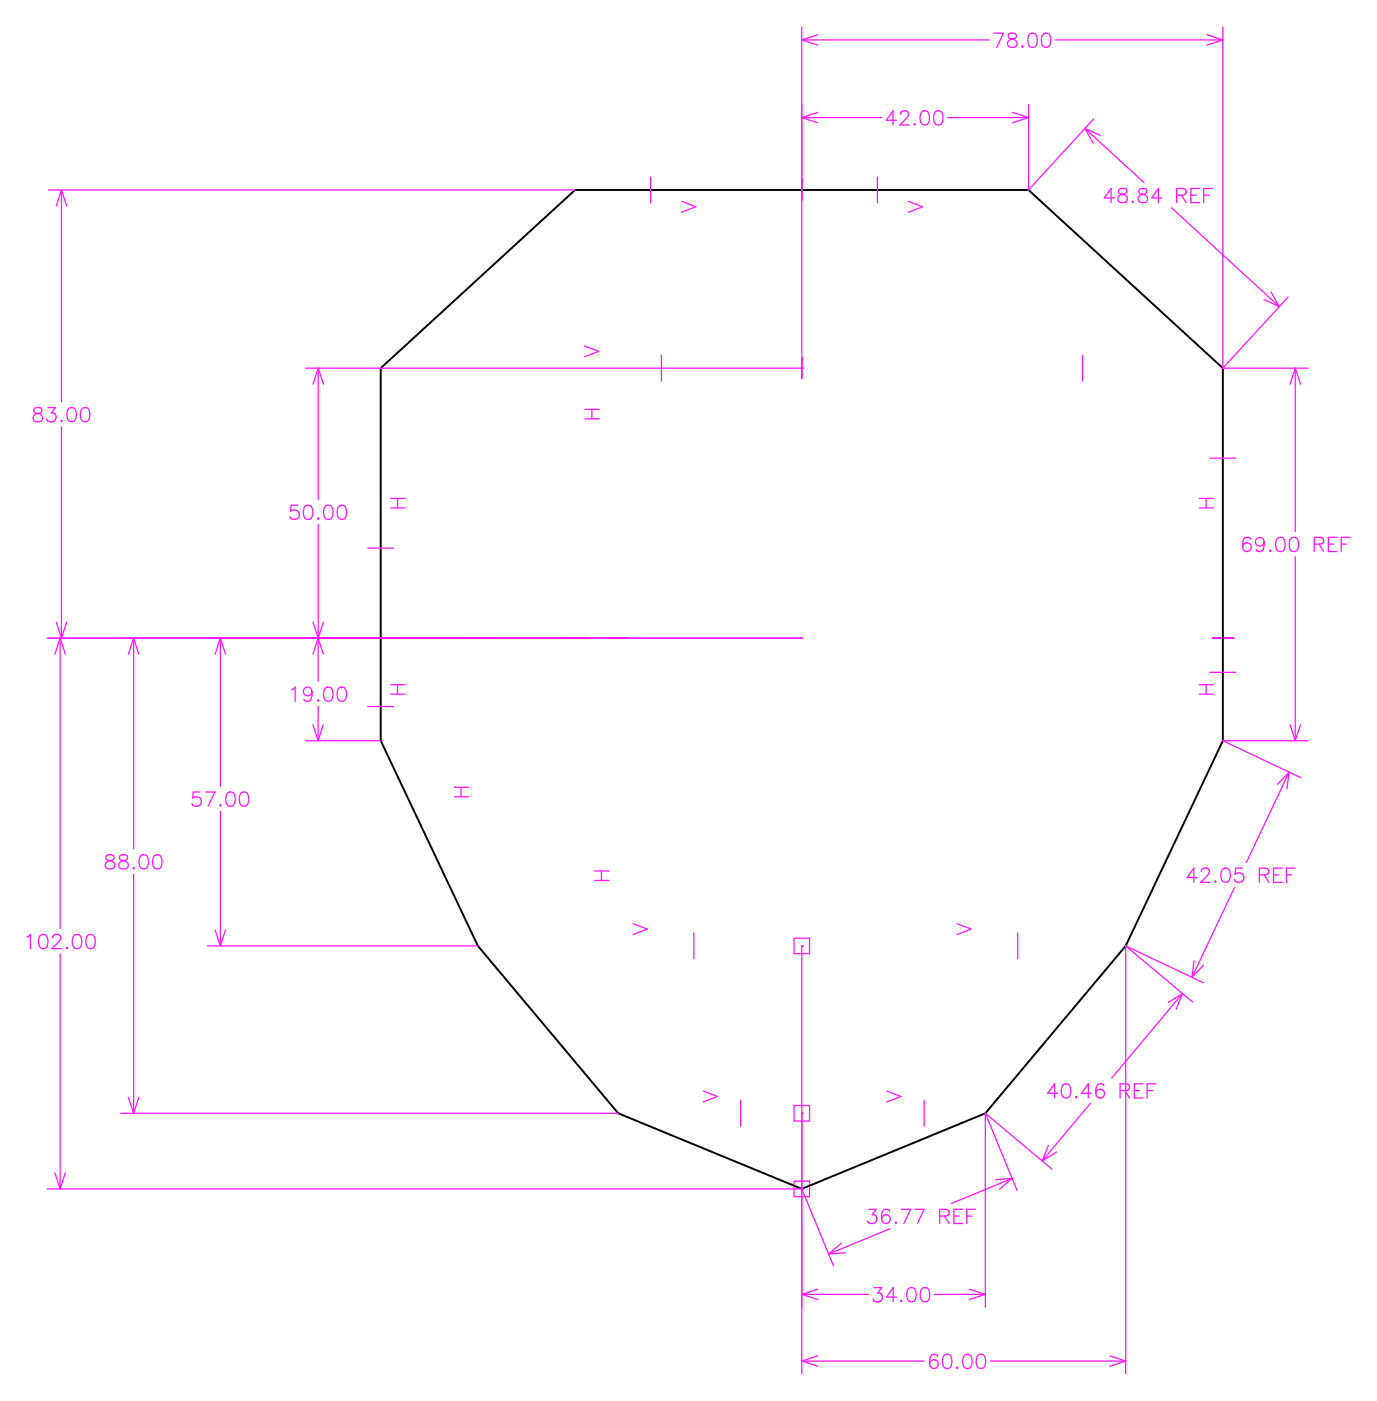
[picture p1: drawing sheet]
<svg xmlns="http://www.w3.org/2000/svg" width="255mm" height="259mm" viewBox="0 0 255 259" stroke-linecap="round" stroke-linejoin="round" font-family="sans-serif">
<g fill="none" stroke="#ff19ff" stroke-width=".24">
<path d="M148.5 5v63.2M148.5 7.4h34.8M148.5 7.4l3 1M151.5 6.4l-3 1M184.1 6.1h1.8l-1.3 2.7M186.9 6.3a.53 .53 0 0 0 .2 .8 1.09 1.09 0 0 1 1.3 1.2 .91 .91 0 0 1-1 .5 .91 .91 0 0 1-.8-.9 1.21 1.21 0 0 1 1.3-.8 .53 .53 0 0 0 .2-.8l-.3-.2zM189.4 8.5l.1 .1-.1 .2-.1-.2zM190.5 19.4v15.8M190.8 6.3a.85 .85 0 0 1 1.2 .3 2.17 2.17 0 0 1-.2 2 .85 .85 0 0 1-1.3-.3 2.17 2.17 0 0 1 .3-2zM193.3 6.3a.85 .85 0 0 1 1.2 .3 2.17 2.17 0 0 1-.2 2 .85 .85 0 0 1-1.3-.3 2.17 2.17 0 0 1 .3-2zM195.5 7.4h31M223.6 6.4l2.9 1"/>
<path d="M226.5 5v63.2M226.5 7.4l-2.9 1M9 35.2h97.5M11.4 35.2v39.2M11.4 35.2l-1 2.9M11.4 35.2l.9 2.9M106.5 35.2h.1M120.5 32.8v4.8M126.3 37.3l2.6 1-2.6 1M148.5 35.2h.1M148.5 33.3h.1M148.5 33.3v3.8z"/>
<path d="M148.5 21.8h14.8M148.5 21.8l3 .9M151.5 20.8l-3 1M162.5 32.8v4.8M166 22.3h-1.8l1.2-1.8v2.6M166.8 21.1l.2-.5 .8-.1a.64 .64 0 0 1 .4 1l-1.5 1.6h1.7M168.3 37.3l2.6 1-2.6 1M169.3 23l.1-.1 .2 .1-.2 .1zM170.8 20.6a.85 .85 0 0 1 1.3 .4 2.18 2.18 0 0 1-.3 2 .85 .85 0 0 1-1.2-.4 2.17 2.17 0 0 1 .2-2zM173.3 20.6a.85 .85 0 0 1 1.3 .4 2.17 2.17 0 0 1-.3 2 .85 .85 0 0 1-1.2-.4 2.17 2.17 0 0 1 .2-2zM175.5 21.8h15M187.6 20.8l2.9 1"/>
<path d="M190.5 35.2h.1M190.5 21.8l-2.9 .9M201 23.8l10.9 10M201 23.8l1.5 2.7M201 23.8l2.8 1.3M202.6 22l-12.1 13.2M206.4 36.7h-1.8l1.2-1.8v2.6M207.3 35a.53 .53 0 0 0 .3 .9 1.09 1.09 0 0 1 1.2 1.1 .91 .91 0 0 1-1 .6 .91 .91 0 0 1-.7-.9 1.21 1.21 0 0 1 1.2-.8 .53 .53 0 0 0 .3-.9l-.4-.1zM209.7 37.4l.1-.1 .2 .1-.2 .1zM211.1 35a.53 .53 0 0 0 .2 .9 1.09 1.09 0 0 1 1.3 1.1 .91 .91 0 0 1-1 .6 .91 .91 0 0 1-.8-.9 1.21 1.21 0 0 1 1.3-.8 .53 .53 0 0 0 .2-.9l-.3-.1zM215.2 36.7h-1.9l1.3-1.8v2.6M217 38.5l20 18.3"/>
<path d="M218 36.2h1.1l.4-.2a.61 .61 0 0 0 0-1l-.4-.1h-1.1v2.6M218.8 36.2l.9 1.3M220.6 36.2h1M222.2 34.9h-1.6v2.6h1.6M223 36.2h1M224.6 34.9h-1.6v2.6M234.1 55.5l2.9 1.3M235.4 54.1l1.6 2.7M238.6 55l-12.1 13.2M6.4 75.6a.53 .53 0 0 0 .2 .9 1.09 1.09 0 0 1 1.3 1.1 .91 .91 0 0 1-1 .5 .91 .91 0 0 1-.8-.9 1.21 1.21 0 0 1 1.3-.7 .53 .53 0 0 0 .2-.9l-.3-.1zM8.9 75.5h1.4l-.8 1a.84 .84 0 0 1 .9 1 .84 .84 0 0 1-1.1 .6l-.4-.1-.3-.4M11.4 77.9l.1 .1-.1 .1-.1-.1z"/>
<path d="M11.4 79.1v39.1M12.8 75.6a.85 .85 0 0 1 1.2 .4 2.17 2.17 0 0 1-.2 2 .85 .85 0 0 1-1.3-.4 2.17 2.17 0 0 1 .3-2zM15.3 75.6a.85 .85 0 0 1 1.2 .4 2.17 2.17 0 0 1-.2 2 .85 .85 0 0 1-1.3-.4 2.17 2.17 0 0 1 .3-2zM56.5 68.2h92M58.9 68.2v24.3M58.9 68.2l1 2.9M58.9 68.2l-.9 2.9M70.5 68.2h.1M108.3 64.1l2.6 1-2.6 1M108.4 77.6h2.6M108.4 75.8h2.6M109.6 75.8v1.8"/>
<path d="M122.5 65.8v4.8M148.5 66.3h.1M148.5 66.3v3.8zM148.5 68.2h.1M200.5 65.8v4.8M226.5 68.2h.1M226.5 68.2h15.8M239.9 68.2v30.2M239.9 68.2l-.9 2.9M239.9 68.2l1 2.9M55.2 93.6h-1.3l-.1 1.1a.93 .93 0 0 1 1.4 0 .93 .93 0 0 1-.2 1.4 .93 .93 0 0 1-1.3-.4M56.6 93.7a.85 .85 0 0 1 1.2 .4 2.17 2.17 0 0 1-.2 2 .85 .85 0 0 1-1.3-.4 2.17 2.17 0 0 1 .3-2z"/>
<path d="M58.8 96.1l.1-.2 .2 .2-.2 .1zM58.9 97.1v29.1M60.3 93.7a.85 .85 0 0 1 1.3 .4 2.17 2.17 0 0 1-.3 2 .85 .85 0 0 1-1.2-.4 2.17 2.17 0 0 1 .2-2zM62.8 93.7a.85 .85 0 0 1 1.3 .4 2.17 2.17 0 0 1-.3 2 .85 .85 0 0 1-1.2-.4 2.17 2.17 0 0 1 .2-2zM72.4 94.1h2.6M72.4 92.3h2.6M73.6 92.3v1.8M222.2 94.1h2.6M222.2 92.3h2.6M223.4 92.3v1.8M224.1 84.9h4.8M231.7 99.9a.77 .77 0 0 0-1.2-.3l-.2 .4-.1 1.3"/>
<path d="M236.7 99.6a.85 .85 0 0 1 1.2 .4 2.17 2.17 0 0 1-.2 2 .85 .85 0 0 1-1.3-.4 2.17 2.17 0 0 1 .3-2zM239.2 99.6a.85 .85 0 0 1 1.2 .4 2.17 2.17 0 0 1-.2 2 .85 .85 0 0 1-1.3-.4 2.17 2.17 0 0 1 .3-2zM247.7 99.5h-1.6v2.6h1.6M250.1 99.5h-1.6v2.6M8.7 118.2h139.8M10.4 115.2l1 3M11.1 118.2v53.8M11.1 118.2l-.9 2.9M11.1 118.2l1 2.9M12.3 115.2l-.9 3M24.8 118.2v39M24.8 118.2l.9 2.9"/>
<path d="M24.8 118.2l-1 2.9M40.8 118.2v27.4M40.8 118.2l1 2.9M40.8 118.2l-1 2.9M58 115.2l1.9 5.9M59.9 115.2l-1.9 5.9M68.1 101.5h4.8M68.6 118.2h3.8zM70.5 118.2h.1M72.4 118.2h.1M86.6 118.2h3.8zM88.5 118.2h.1"/>
<path d="M90.4 118.2h.1M104.6 118.2h3.8zM106.5 118.2h.1M108.4 118.2h.1M112.6 118.2h3.8zM114.5 118.2h.1M116.4 118.2h.1M148.5 118.2h.1M224.6 118.2h3.8zM226.5 118.2h.1M228.4 118.2h.1M234.2 100.4l-.1 1.2a.76 .76 0 0 1-.7 .5 .76 .76 0 0 1-.7-.3"/>
<path d="M235.2 102l.1-.1 .1 .1-.1 .1zM239.9 103.1v34.1M243.4 100.8h1.2l.3-.2a.61 .61 0 0 0 0-1l-.3-.1h-1.2v2.6M244.3 100.8l.9 1.3M246.1 100.8h1M248.5 100.8h1M54 127.7l.7-.5v2.7M56.5 137.2h14M57.8 128.1l-.1 1.3a.76 .76 0 0 1-.7 .5 .76 .76 0 0 1-.7-.4M58 134.2l.9 3M58.9 129.6l.2 .2-.2 .1-.1-.1zM58.9 130.8v6.4"/>
<path d="M59.9 134.2l-1 3M60.3 127.4a.85 .85 0 0 1 1.3 .3 2.17 2.17 0 0 1-.3 2.1 .85 .85 0 0 1-1.2-.4 2.17 2.17 0 0 1 .2-2zM62.8 127.4a.85 .85 0 0 1 1.3 .3 2.17 2.17 0 0 1-.3 2.1 .85 .85 0 0 1-1.2-.4 2.17 2.17 0 0 1 .2-2zM68.1 130.9h4.8M70.5 137.2h.1M72.4 128.6h2.6M72.4 126.8h2.6M73.6 126.8v1.8M222.2 128.6h2.6M222.2 126.8h2.6M223.4 126.8v1.8M224.1 124.5h4.8"/>
<path d="M226.5 137.2h.1M226.5 137.2h15.8M226.5 137.2l14.5 6.8M239 134.2l.9 3M240.9 134.2l-1 3M19.7 158.4a.53 .53 0 0 0 .3 .9 1.09 1.09 0 0 1 1.2 1.1 .91 .91 0 0 1-1 .6 .91 .91 0 0 1-.7-.9 1.21 1.21 0 0 1 1.2-.8 .53 .53 0 0 0 .3-.9l-.4-.1zM22.2 158.4a.53 .53 0 0 0 .3 .9 1.09 1.09 0 0 1 1.3 1.1 .91 .91 0 0 1-1.1 .6 .91 .91 0 0 1-.7-.9 1.21 1.21 0 0 1 1.2-.8 .53 .53 0 0 0 .3-.9l-.4-.1zM26.1 158.4a.85 .85 0 0 1 1.3 .4 2.17 2.17 0 0 1-.3 2 .85 .85 0 0 1-1.2-.4 2.17 2.17 0 0 1 .2-2zM28.6 158.4a.85 .85 0 0 1 1.3 .4 2.17 2.17 0 0 1-.3 2 .85 .85 0 0 1-1.2-.4 2.17 2.17 0 0 1 .2-2zM37.1 146.7h-1.3l-.1 1.1a.93 .93 0 0 1 1.4 0 .93 .93 0 0 1-.2 1.4 .93 .93 0 0 1-1.3-.4M38.1 146.7h1.7l-1.2 2.6M40.8 149.1l.1 .1-.1 .1-.1-.1z"/>
<path d="M40.8 150.3v24.9M42.2 146.8a.85 .85 0 0 1 1.2 .4 2.17 2.17 0 0 1-.2 2 .85 .85 0 0 1-1.3-.4 2.17 2.17 0 0 1 .3-2zM44.7 146.8a.85 .85 0 0 1 1.2 .4 2.17 2.17 0 0 1-.2 2 .85 .85 0 0 1-1.3-.4 2.17 2.17 0 0 1 .3-2zM84.2 147.6h2.6M84.2 145.8h2.6M85.4 145.8v1.8M238.8 143l-7.9 16.7M238.8 143l-2.1 2.3M238.8 143l-.4 3.1M5 173.6l.6-.5v2.6M7.5 173.2a.85 .85 0 0 1 1.3 .4 2.17 2.17 0 0 1-.3 2 .85 .85 0 0 1-1.2-.4 2.17 2.17 0 0 1 .2-2zM9.8 173.7l.2-.5 .8-.1a.64 .64 0 0 1 .3 1l-1.5 1.6h1.8"/>
<path d="M11.1 176.6v43.6M12.3 175.6l.1-.2 .1 .2-.1 .1zM13.8 173.2a.85 .85 0 0 1 1.2 .4 2.17 2.17 0 0 1-.2 2 .85 .85 0 0 1-1.3-.4 2.17 2.17 0 0 1 .3-2zM16.3 173.2a.85 .85 0 0 1 1.2 .4 2.17 2.17 0 0 1-.2 2 .85 .85 0 0 1-1.3-.4 2.17 2.17 0 0 1 .3-2zM24.6 160.8l.2-.1 .1 .1-.1 .1zM24.8 161.9v44.3M38.4 175.2h50.1M39.8 172.2l1 3M41.8 172.2l-1 3M88.5 175.2h.1M110.2 163.1h2.6M110.2 161.3h2.6"/>
<path d="M111.4 161.3v1.8M117.3 171.1l2.6 1-2.6 1M128.5 172.8v4.8M147.1 173.7h2.9v2.9h-2.9zM148.5 175.2h.1M148.5 175.2v79.3M177.3 171.1l2.6 1-2.6 1M188.5 172.8v4.8M208.5 175.2h.1M208.5 175.2v79.3M208.5 175.2l14.5 6.8M208.5 175.2l12.4 10.4"/>
<path d="M221.2 177.9l-.4 3.1M221.8 162.5h-1.9l1.2-1.7v2.6M222.5 161.4l.3-.5 .7-.1a.64 .64 0 0 1 .4 1l-1.5 1.6h1.8M222.9 178.7l-2.1 2.3M225 163.3l.2-.1 .1 .1-.1 .1zM226.5 160.9a.85 .85 0 0 1 1.3 .4 2.17 2.17 0 0 1-.3 2 .85 .85 0 0 1-1.2-.4 2.17 2.17 0 0 1 .2-2zM228.7 164.4l-7.9 16.6M230.2 160.8h-1.3l-.1 1.1a.93 .93 0 0 1 1.4 0 .93 .93 0 0 1-.2 1.4 .93 .93 0 0 1-1.3-.4M233.3 162h1.1l.4-.1a.61 .61 0 0 0 0-1l-.4-.1h-1.1v2.6M234.2 162l.8 1.4M235.9 162h1M237.5 160.8h-1.6v2.6h1.6"/>
<path d="M238.3 162h1M239.9 160.8h-1.6v2.6M219 184l-13.1 15.6M219 184l-2.6 1.7M219 184l-1.1 2.9M10.2 217.2l.9 3M12.1 217.2l-1 3M22.4 206.2h92.1M23.8 203.2l1 3M25.7 203.2l-.9 3M114.5 206.2h.1M130.3 202.1l2.6 1-2.6 1"/>
<path d="M137.2 203.8v4.8M147.1 218.7h2.9v2.9h-2.9zM147.1 204.7h2.9v2.9h-2.9zM148.5 206.2h.1M164.3 202.1l2.6 1-2.6 1M171.2 203.8v4.8M182.5 206.2h.1M182.5 206.2v35.9M182.5 206.2l12.4 10.4M182.5 206.2l5.9 14.3M187.5 218.2l-11.3 4.7M187.5 218.2l-3.1 .3"/>
<path d="M187.5 218.2l-2.4 2.1M194.2 212.1l-1.2 2.9M195.7 213.4l-2.7 1.6M196 202.5h-1.9l1.2-1.8v2.7M197 200.8a.85 .85 0 0 1 1.2 .4 2.17 2.17 0 0 1-.2 2 .85 .85 0 0 1-1.3-.3 2.17 2.17 0 0 1 .3-2.1zM199.2 203.2l.1-.1 .2 .1-.2 .2zM202 204.3l-9 10.7M202.2 202.5h-1.8l1.2-1.8v2.7M204.5 201.1a.77 .77 0 0 0-1.1-.3l-.3 .4-.1 1.3M207.5 202h1.1l.4-.2a.61 .61 0 0 0 0-1l-.4-.1h-1.1v2.7M208.4 202l.8 1.4M210.1 202h1"/>
<path d="M211.7 200.7h-1.6v2.7h1.6M212.5 202h1M214.1 200.7h-1.6v2.7M8.7 220.2h139.8M148.5 220.2h.1M148.5 239.7h12.3M148.5 239.7l3 1M148.5 220.2l5.9 14.3M151.5 238.8l-3 .9M155.9 230.2l-2.4 2M156.6 232l-3.1 .2M160.9 224h1.4l-.8 1a.84 .84 0 0 1 .9 .9 .84 .84 0 0 1-1.1 .7l-.4-.1-.2-.4"/>
<path d="M162 238.5h1.3l-.7 1a.84 .84 0 0 1 .9 .9 .84 .84 0 0 1-1.2 .7l-.3-.1-.3-.4M164.8 224.3a.77 .77 0 0 0-1.1-.2l-.3 .4-.1 1.2M164.9 227.6l-11.4 4.6M165.8 226.5l.1-.2 .2 .2-.2 .1zM166.9 224h1.8l-1.3 2.6M168.3 238.6a.85 .85 0 0 1 1.3 .4 2.17 2.17 0 0 1-.3 2 .85 .85 0 0 1-1.2-.4 2.17 2.17 0 0 1 .2-2zM169.4 224h1.8l-1.3 2.6M170.8 238.6a.85 .85 0 0 1 1.3 .4 2.17 2.17 0 0 1-.3 2 .85 .85 0 0 1-1.2-.4 2.17 2.17 0 0 1 .2-2zM173.1 239.7h9.4M174.1 225.2h1.1l.4-.1a.61 .61 0 0 0 0-1l-.4-.1h-1.1v2.6M174.9 225.2l.9 1.4M176.7 225.2h1"/>
<path d="M178.3 224h-1.6v2.6h1.6M179.1 225.2h1M179.6 238.8l2.9 .9M180.7 224h-1.6v2.6M182.5 239.7l-2.9 1M148.5 252.1h22.7M148.5 252.1l3 .9M151.5 251.1l-3 1M166.1 240.2h-1.9l1.3-1.7v2.6M166.8 241l.2-.2 .1 .2-.1 .1zM173.7 251.2a.77 .77 0 0 0-1.1-.3l-.3 .4-.1 1.3M174.9 250.9a.85 .85 0 0 1 1.3 .4 2.17 2.17 0 0 1-.3 2 .85 .85 0 0 1-1.2-.4 2.17 2.17 0 0 1 .2-2z"/>
<path d="M177.2 253.3l.1-.1 .2 .1-.2 .1zM178.7 250.9a.85 .85 0 0 1 1.3 .4 2.17 2.17 0 0 1-.3 2 .85 .85 0 0 1-1.2-.4 2.17 2.17 0 0 1 .2-2zM181.2 250.9a.85 .85 0 0 1 1.3 .4 2.17 2.17 0 0 1-.3 2 .85 .85 0 0 1-1.2-.4 2.17 2.17 0 0 1 .2-2zM183.4 252.1h25.1M205.6 251.1l2.9 1M208.5 252.1l-2.9 .9"/>
<circle cx="231" cy="101.3" r=".82"/>
<circle cx="233.4" cy="100.3" r=".82"/>
<circle cx="57" cy="128.1" r=".82"/>
<circle cx="203.8" cy="202.5" r=".82"/>
<circle cx="164.1" cy="225.8" r=".82"/>
<circle cx="173" cy="252.6" r=".82"/>
</g>
<path d="M70.5 68.2l36-33h84l36 33v69l-18 38-26 31-34 14-34-14-26-31-18-38z" fill="none" stroke="#000" stroke-width=".36"/>
</svg>
